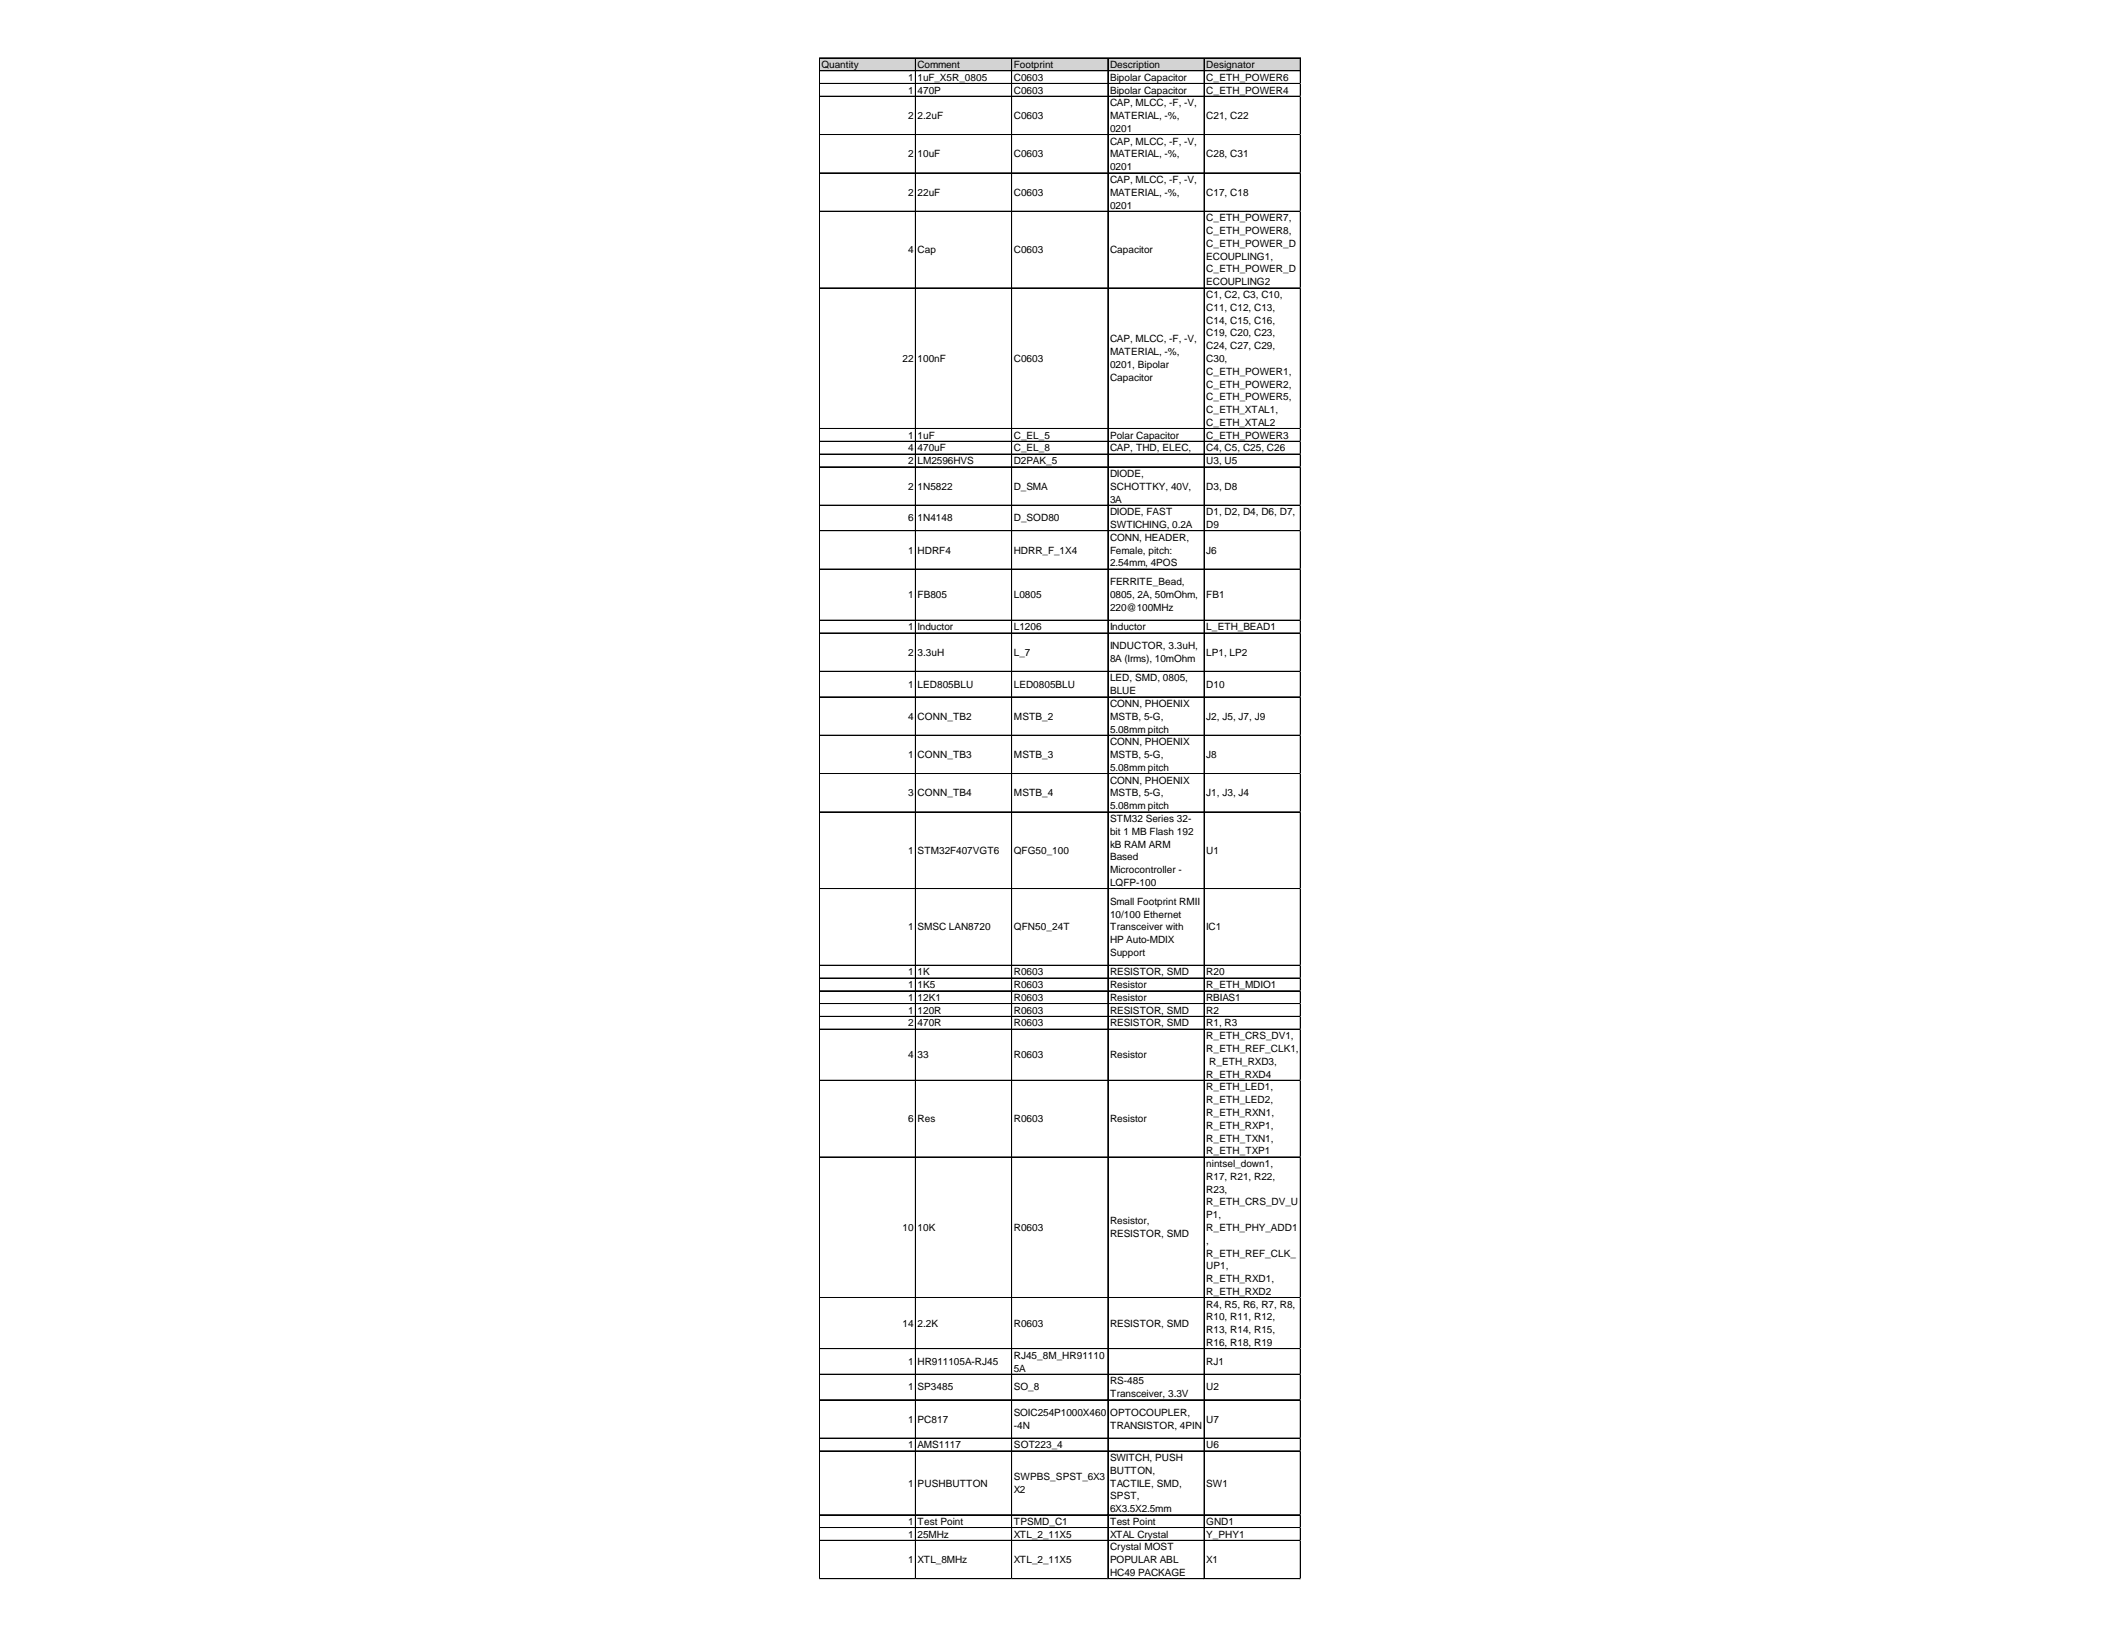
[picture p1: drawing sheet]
<svg xmlns="http://www.w3.org/2000/svg" width="279mm" height="216mm" viewBox="0 0 279 216" stroke-linecap="round" stroke-linejoin="round" font-family="sans-serif">
<defs><g id="words">
<g font-size="1.3">
<text x="108.1" y="9">Quantity</text>
<text x="119.5" y="10.6">1</text>
<text x="120.8" y="9">Comment</text>
<text x="120.8" y="10.6">1uF_X5R_0805</text>
<text x="133.4" y="9">Footprint</text>
<text x="133.4" y="10.6">C0603</text>
<text x="146.1" y="9">Description</text>
<text x="146.1" y="10.6">Bipolar Capacitor</text>
<text x="158.7" y="9">Designator</text>
<text x="158.7" y="10.6">C_ETH_POWER6</text>
<text x="119.5" y="12.3">1</text>
<text x="119.5" y="15.7">2</text>
<text x="120.8" y="12.3">470P</text>
<text x="120.8" y="15.7">2.2uF</text>
<text x="133.4" y="12.3">C0603</text>
<text x="133.4" y="15.7">C0603</text>
<text x="146.1" y="12.3">Bipolar Capacitor</text>
<text x="146.1" y="14">CAP, MLCC, -F, -V,</text>
<text x="146.1" y="15.7">MATERIAL, -%,</text>
<text x="146.1" y="17.4">0201</text>
<text x="158.7" y="12.3">C_ETH_POWER4</text>
<text x="158.7" y="15.7">C21, C22</text>
<text x="119.5" y="20.7">2</text>
<text x="120.8" y="20.7">10uF</text>
<text x="133.4" y="20.7">C0603</text>
<text x="146.1" y="19">CAP, MLCC, -F, -V,</text>
<text x="146.1" y="20.7">MATERIAL, -%,</text>
<text x="146.1" y="22.4">0201</text>
<text x="158.7" y="20.7">C28, C31</text>
<text x="119.5" y="25.8">2</text>
<text x="120.8" y="25.8">22uF</text>
<text x="133.4" y="25.8">C0603</text>
<text x="146.1" y="24.1">CAP, MLCC, -F, -V,</text>
<text x="146.1" y="25.8">MATERIAL, -%,</text>
<text x="146.1" y="27.5">0201</text>
<text x="158.7" y="25.8">C17, C18</text>
<text x="158.7" y="29.1">C_ETH_POWER7,</text>
<text x="119.5" y="33.3">4</text>
<text x="120.8" y="33.3">Cap</text>
<text x="133.4" y="33.3">C0603</text>
<text x="146.1" y="33.3">Capacitor</text>
<text x="158.7" y="30.8">C_ETH_POWER8,</text>
<text x="158.7" y="32.5">C_ETH_POWER_D</text>
<text x="158.7" y="34.2">ECOUPLING1,</text>
<text x="158.7" y="35.9">C_ETH_POWER_D</text>
<text x="158.7" y="37.6">ECOUPLING2</text>
<text x="158.7" y="39.2">C1, C2, C3, C10,</text>
<text x="158.7" y="40.9">C11, C12, C13,</text>
<text x="118.8" y="47.6">22</text>
<text x="120.8" y="47.6">100nF</text>
<text x="133.4" y="47.6">C0603</text>
<text x="146.1" y="45.1">CAP, MLCC, -F, -V,</text>
<text x="146.1" y="46.8">MATERIAL, -%,</text>
<text x="158.7" y="42.6">C14, C15, C16,</text>
<text x="158.7" y="44.3">C19, C20, C23,</text>
<text x="158.7" y="46">C24, C27, C29,</text>
<text x="158.7" y="47.6">C30,</text>
<text x="146.1" y="48.5">0201, Bipolar</text>
<text x="146.1" y="50.1">Capacitor</text>
<text x="158.7" y="49.3">C_ETH_POWER1,</text>
<text x="158.7" y="51">C_ETH_POWER2,</text>
<text x="158.7" y="52.7">C_ETH_POWER5,</text>
<text x="119.5" y="57.7">1</text>
<text x="119.5" y="59.4">4</text>
<text x="120.8" y="57.7">1uF</text>
<text x="120.8" y="59.4">470uF</text>
<text x="133.4" y="57.7">C_EL_5</text>
<text x="133.4" y="59.4">C_EL_8</text>
<text x="146.1" y="57.7">Polar Capacitor</text>
<text x="146.1" y="59.4">CAP, THD, ELEC,</text>
<text x="158.7" y="54.4">C_ETH_XTAL1,</text>
<text x="158.7" y="56.1">C_ETH_XTAL2</text>
<text x="158.7" y="57.7">C_ETH_POWER3</text>
<text x="158.7" y="59.4">C4, C5, C25, C26</text>
<text x="119.5" y="61.1">2</text>
<text x="119.5" y="64.5">2</text>
<text x="120.8" y="61.1">LM2596HVS</text>
<text x="120.8" y="64.5">1N5822</text>
<text x="133.4" y="61.1">D2PAK_5</text>
<text x="133.4" y="64.5">D_SMA</text>
<text x="146.1" y="62.8">DIODE,</text>
<text x="146.1" y="64.5">SCHOTTKY, 40V,</text>
<text x="158.7" y="61.1">U3, U5</text>
<text x="158.7" y="64.5">D3, D8</text>
<text x="119.5" y="68.6">6</text>
<text x="120.8" y="68.6">1N4148</text>
<text x="133.4" y="68.6">D_SOD80</text>
<text x="146.1" y="66.2">3A</text>
<text x="146.1" y="67.8">DIODE, FAST</text>
<text x="146.1" y="69.5">SWTICHING, 0.2A</text>
<text x="146.1" y="71.2">CONN, HEADER,</text>
<text x="158.7" y="67.8">D1, D2, D4, D6, D7,</text>
<text x="158.7" y="69.5">D9</text>
<text x="119.5" y="72.9">1</text>
<text x="120.8" y="72.9">HDRF4</text>
<text x="133.4" y="72.9">HDRR_F_1X4</text>
<text x="146.1" y="72.9">Female, pitch:</text>
<text x="146.1" y="74.6">2.54mm, 4POS</text>
<text x="146.1" y="77.1">FERRITE_Bead,</text>
<text x="158.7" y="72.9">J6</text>
<text x="119.5" y="78.7">1</text>
<text x="119.5" y="83">1</text>
<text x="120.8" y="78.7">FB805</text>
<text x="120.8" y="83">Inductor</text>
<text x="133.4" y="78.7">L0805</text>
<text x="133.4" y="83">L1206</text>
<text x="146.1" y="78.7">0805, 2A, 50mOhm,</text>
<text x="146.1" y="80.4">220@100MHz</text>
<text x="146.1" y="83">Inductor</text>
<text x="158.7" y="78.7">FB1</text>
<text x="158.7" y="83">L_ETH_BEAD1</text>
<text x="119.5" y="86.3">2</text>
<text x="120.8" y="86.3">3.3uH</text>
<text x="133.4" y="86.3">L_7</text>
<text x="146.1" y="85.5">INDUCTOR, 3.3uH,</text>
<text x="146.1" y="87.1">8A (Irms), 10mOhm</text>
<text x="146.1" y="89.7">LED, SMD, 0805,</text>
<text x="158.7" y="86.3">LP1, LP2</text>
<text x="119.5" y="90.5">1</text>
<text x="119.5" y="94.8">4</text>
<text x="120.8" y="90.5">LED805BLU</text>
<text x="120.8" y="94.8">CONN_TB2</text>
<text x="133.4" y="90.5">LED0805BLU</text>
<text x="133.4" y="94.8">MSTB_2</text>
<text x="146.1" y="91.4">BLUE</text>
<text x="146.1" y="93.1">CONN, PHOENIX</text>
<text x="146.1" y="94.8">MSTB, 5-G,</text>
<text x="158.7" y="90.5">D10</text>
<text x="158.7" y="94.8">J2, J5, J7, J9</text>
<text x="119.5" y="99.8">1</text>
<text x="120.8" y="99.8">CONN_TB3</text>
<text x="133.4" y="99.8">MSTB_3</text>
<text x="146.1" y="96.4">5.08mm pitch</text>
<text x="146.1" y="98.1">CONN, PHOENIX</text>
<text x="146.1" y="99.8">MSTB, 5-G,</text>
<text x="146.1" y="101.5">5.08mm pitch</text>
<text x="158.7" y="99.8">J8</text>
<text x="119.5" y="104.9">3</text>
<text x="120.8" y="104.9">CONN_TB4</text>
<text x="133.4" y="104.9">MSTB_4</text>
<text x="146.1" y="103.2">CONN, PHOENIX</text>
<text x="146.1" y="104.9">MSTB, 5-G,</text>
<text x="146.1" y="106.5">5.08mm pitch</text>
<text x="158.7" y="104.9">J1, J3, J4</text>
<text x="119.5" y="112.4">1</text>
<text x="120.8" y="112.4">STM32F407VGT6</text>
<text x="133.4" y="112.4">QFG50_100</text>
<text x="146.1" y="108.2">STM32 Series 32-</text>
<text x="146.1" y="109.9">bit 1 MB Flash 192</text>
<text x="146.1" y="111.6">kB RAM ARM</text>
<text x="146.1" y="113.3">Based</text>
<text x="158.7" y="112.4">U1</text>
<text x="146.1" y="114.9">Microcontroller -</text>
<text x="146.1" y="116.6">LQFP-100</text>
<text x="146.1" y="119.1">Small Footprint RMII</text>
<text x="119.5" y="122.5">1</text>
<text x="120.8" y="122.5">SMSC LAN8720</text>
<text x="133.4" y="122.5">QFN50_24T</text>
<text x="146.1" y="120.8">10/100 Ethernet</text>
<text x="146.1" y="122.5">Transceiver with</text>
<text x="146.1" y="124.2">HP Auto-MDIX</text>
<text x="146.1" y="125.8">Support</text>
<text x="158.7" y="122.5">IC1</text>
<text x="119.5" y="128.4">1</text>
<text x="119.5" y="130.1">1</text>
<text x="119.5" y="131.8">1</text>
<text x="120.8" y="128.4">1K</text>
<text x="120.8" y="130.1">1K5</text>
<text x="120.8" y="131.8">12K1</text>
<text x="133.4" y="128.4">R0603</text>
<text x="133.4" y="130.1">R0603</text>
<text x="133.4" y="131.8">R0603</text>
<text x="146.1" y="128.4">RESISTOR, SMD</text>
<text x="146.1" y="130.1">Resistor</text>
<text x="146.1" y="131.8">Resistor</text>
<text x="158.7" y="128.4">R20</text>
<text x="158.7" y="130.1">R_ETH_MDIO1</text>
<text x="158.7" y="131.8">RBIAS1</text>
<text x="119.5" y="133.5">1</text>
<text x="119.5" y="135.1">2</text>
<text x="120.8" y="133.5">120R</text>
<text x="120.8" y="135.1">470R</text>
<text x="133.4" y="133.5">R0603</text>
<text x="133.4" y="135.1">R0603</text>
<text x="146.1" y="133.5">RESISTOR, SMD</text>
<text x="146.1" y="135.1">RESISTOR, SMD</text>
<text x="158.7" y="133.5">R2</text>
<text x="158.7" y="135.1">R1, R3</text>
<text x="158.7" y="136.8">R_ETH_CRS_DV1,</text>
<text x="119.5" y="139.3">4</text>
<text x="120.8" y="139.3">33</text>
<text x="133.4" y="139.3">R0603</text>
<text x="146.1" y="139.3">Resistor</text>
<text x="158.7" y="138.5">R_ETH_REF_CLK1,</text>
<text x="158.7" y="141.9">R_ETH_RXD4</text>
<text x="158.7" y="143.5">R_ETH_LED1,</text>
<text x="159.1" y="140.2">R_ETH_RXD3,</text>
<text x="119.5" y="147.7">6</text>
<text x="120.8" y="147.7">Res</text>
<text x="133.4" y="147.7">R0603</text>
<text x="146.1" y="147.7">Resistor</text>
<text x="158.7" y="145.2">R_ETH_LED2,</text>
<text x="158.7" y="146.9">R_ETH_RXN1,</text>
<text x="158.7" y="148.6">R_ETH_RXP1,</text>
<text x="158.7" y="150.3">R_ETH_TXN1,</text>
<text x="158.7" y="152">R_ETH_TXP1</text>
<text x="158.7" y="153.6">nintsel_down1,</text>
<text x="158.7" y="155.3">R17, R21, R22,</text>
<text x="146.1" y="161.2">Resistor,</text>
<text x="158.7" y="157">R23,</text>
<text x="158.7" y="158.7">R_ETH_CRS_DV_U</text>
<text x="158.7" y="160.4">P1,</text>
<text x="118.8" y="162.1">10</text>
<text x="120.8" y="162.1">10K</text>
<text x="133.4" y="162.1">R0603</text>
<text x="146.1" y="162.9">RESISTOR, SMD</text>
<text x="158.7" y="162.1">R_ETH_PHY_ADD1</text>
<text x="158.7" y="163.7">,</text>
<text x="158.7" y="165.4">R_ETH_REF_CLK_</text>
<text x="158.7" y="167.1">UP1,</text>
<text x="158.7" y="168.8">R_ETH_RXD1,</text>
<text x="158.7" y="170.5">R_ETH_RXD2</text>
<text x="158.7" y="172.1">R4, R5, R6, R7, R8,</text>
<text x="158.7" y="173.8">R10, R11, R12,</text>
<text x="118.8" y="174.6">14</text>
<text x="119.5" y="179.7">1</text>
<text x="120.8" y="174.6">2.2K</text>
<text x="120.8" y="179.7">HR911105A-RJ45</text>
<text x="133.4" y="174.6">R0603</text>
<text x="133.4" y="178.9">RJ45_8M_HR91110</text>
<text x="146.1" y="174.6">RESISTOR, SMD</text>
<text x="158.7" y="175.5">R13, R14, R15,</text>
<text x="158.7" y="177.2">R16, R18, R19</text>
<text x="158.7" y="179.7">RJ1</text>
<text x="119.5" y="183">1</text>
<text x="120.8" y="183">SP3485</text>
<text x="133.4" y="180.6">5A</text>
<text x="133.4" y="183">SO_8</text>
<text x="146.1" y="182.2">RS-485</text>
<text x="146.1" y="183.9">Transceiver, 3.3V</text>
<text x="158.7" y="183">U2</text>
<text x="119.5" y="187.3">1</text>
<text x="119.5" y="190.7">1</text>
<text x="120.8" y="187.3">PC817</text>
<text x="120.8" y="190.7">AMS1117</text>
<text x="133.4" y="186.4">SOIC254P1000X460</text>
<text x="133.4" y="188.1">-4N</text>
<text x="133.4" y="190.7">SOT223_4</text>
<text x="146.1" y="186.4">OPTOCOUPLER,</text>
<text x="146.1" y="188.1">TRANSISTOR, 4PIN</text>
<text x="158.7" y="187.3">U7</text>
<text x="158.7" y="190.7">U6</text>
<text x="119.5" y="195.7">1</text>
<text x="120.8" y="195.7">PUSHBUTTON</text>
<text x="133.4" y="194.8">SWPBS_SPST_6X3</text>
<text x="133.4" y="196.5">X2</text>
<text x="146.1" y="192.3">SWITCH, PUSH</text>
<text x="146.1" y="194">BUTTON,</text>
<text x="146.1" y="195.7">TACTILE, SMD,</text>
<text x="146.1" y="197.4">SPST,</text>
<text x="158.7" y="195.7">SW1</text>
<text x="119.5" y="200.7">1</text>
<text x="119.5" y="202.4">1</text>
<text x="120.8" y="200.7">Test Point</text>
<text x="120.8" y="202.4">25MHz</text>
<text x="133.4" y="200.7">TPSMD_C1</text>
<text x="133.4" y="202.4">XTL_2_11X5</text>
<text x="146.1" y="199.1">6X3.5X2.5mm</text>
<text x="146.1" y="200.7">Test Point</text>
<text x="146.1" y="202.4">XTAL Crystal</text>
<text x="158.7" y="200.7">GND1</text>
<text x="158.7" y="202.4">Y_PHY1</text>
<text x="119.5" y="205.8">1</text>
<text x="120.8" y="205.8">XTL_8MHz</text>
<text x="133.4" y="205.8">XTL_2_11X5</text>
<text x="146.1" y="204.1">Crystal MOST</text>
<text x="146.1" y="205.8">POPULAR ABL</text>
<text x="146.1" y="207.5">HC49 PACKAGE</text>
<text x="158.7" y="205.8">X1</text>
</g>
</g></defs>
<path d="M107.8 7.6h63.4v1.8h-63.4z" fill="#d3d3d3"/>
<g fill="none" stroke="#000" stroke-width=".13">
<path d="M107.8 7.6v200.3M107.9 7.6h63.3M107.9 7.7h63.3M107.9 9.3h63.3M107.9 11h63.3M107.9 12.7h63.3M107.9 17.7h63.3M120.5 7.7v200.2M133.1 7.7v200.2M133.2 7.7v200.2M145.8 7.7v200.2M158.5 7.7v200.2"/>
<path d="M171.1 7.7v200.2M171.2 7.7v200.2M107.9 22.8h63.3M107.9 27.8h63.3M107.9 37.9h63.3M107.9 56.4h63.3M107.9 58.1h63.3M107.9 59.8h63.3M107.9 61.5h63.3M107.9 66.5h63.3M107.9 69.9h63.3M107.9 74.9h63.3"/>
<path d="M107.9 81.6h63.3M107.9 81.7h63.3M107.9 83.3h63.3M107.9 83.4h63.3M107.9 88.4h63.3M107.9 91.7h63.3M107.9 91.8h63.3M107.9 96.8h63.3M107.9 101.8h63.3M107.9 101.9h63.3M107.9 106.9h63.3M107.9 117h63.3"/>
<path d="M107.9 127.1h63.3M107.9 128.7h63.3M107.9 128.8h63.3M107.9 130.4h63.3M107.9 130.5h63.3M107.9 132.1h63.3M107.9 132.2h63.3M107.9 133.8h63.3M107.9 135.5h63.3M107.9 142.2h63.3M107.9 152.3h63.3M107.9 170.8h63.3"/>
<path d="M107.9 177.5h63.3M107.9 177.6h63.3M107.9 180.9h63.3M107.9 184.3h63.3M107.9 189.3h63.3M107.9 189.4h63.3M107.9 191h63.3M107.9 199.4h63.3M107.9 201.1h63.3M107.9 202.8h63.3M107.9 207.8h63.3M107.9 207.9h63.3"/>
</g>
<path d="M107.8 207.9h.1" fill="none" stroke="#e0e0e0" stroke-width=".13"/>
<path d="M107.8 207.9h.1z" fill="#e0e0e0"/>
<path d="M120.5 207.9h.1" fill="none" stroke="#e0e0e0" stroke-width=".13"/>
<path d="M133.1 207.9h.1" fill="none" stroke="#e0e0e0" stroke-width=".13"/>
<path d="M133.1 207.9h.1z" fill="#e0e0e0"/>
<path d="M145.8 207.9h.1" fill="none" stroke="#e0e0e0" stroke-width=".13"/>
<path d="M145.8 207.9h.1z" fill="#e0e0e0"/>
<path d="M158.5 207.9h.1" fill="none" stroke="#e0e0e0" stroke-width=".13"/>
<path d="M171.1 207.9h.1" fill="none" stroke="#e0e0e0" stroke-width=".13"/>
<path d="M171.1 207.9h.1z" fill="#e0e0e0"/>
<path d="M171.2 11h.1" fill="none" stroke="#e0e0e0" stroke-width=".13"/>
<path d="M171.2 11v.1z" fill="#e0e0e0"/>
<path d="M171.2 12.7h.1" fill="none" stroke="#e0e0e0" stroke-width=".13"/>
<path d="M171.2 17.7h.1" fill="none" stroke="#e0e0e0" stroke-width=".13"/>
<path d="M171.2 17.7v.1z" fill="#e0e0e0"/>
<path d="M171.2 22.8h.1" fill="none" stroke="#e0e0e0" stroke-width=".13"/>
<path d="M171.2 27.8h.1" fill="none" stroke="#e0e0e0" stroke-width=".13"/>
<path d="M171.2 27.8v.1z" fill="#e0e0e0"/>
<path d="M171.2 37.9h.1" fill="none" stroke="#e0e0e0" stroke-width=".13"/>
<path d="M171.2 37.9v.1z" fill="#e0e0e0"/>
<path d="M171.2 56.4h.1" fill="none" stroke="#e0e0e0" stroke-width=".13"/>
<path d="M171.2 56.4v.1z" fill="#e0e0e0"/>
<path d="M171.2 58.1h.1" fill="none" stroke="#e0e0e0" stroke-width=".13"/>
<path d="M171.2 58.1v.1z" fill="#e0e0e0"/>
<path d="M171.2 59.8h.1" fill="none" stroke="#e0e0e0" stroke-width=".13"/>
<path d="M171.2 61.5h.1" fill="none" stroke="#e0e0e0" stroke-width=".13"/>
<path d="M171.2 66.5h.1" fill="none" stroke="#e0e0e0" stroke-width=".13"/>
<path d="M171.2 66.5v.1z" fill="#e0e0e0"/>
<path d="M171.2 69.9h.1" fill="none" stroke="#e0e0e0" stroke-width=".13"/>
<path d="M171.2 74.9h.1" fill="none" stroke="#e0e0e0" stroke-width=".13"/>
<path d="M171.2 74.9v.1z" fill="#e0e0e0"/>
<path d="M171.2 81.6h.1" fill="none" stroke="#e0e0e0" stroke-width=".13"/>
<path d="M171.2 81.6v.1z" fill="#e0e0e0"/>
<path d="M171.2 83.3h.1" fill="none" stroke="#e0e0e0" stroke-width=".13"/>
<path d="M171.2 83.3v.1z" fill="#e0e0e0"/>
<path d="M171.2 88.4h.1" fill="none" stroke="#e0e0e0" stroke-width=".13"/>
<path d="M171.2 91.7h.1" fill="none" stroke="#e0e0e0" stroke-width=".13"/>
<path d="M171.2 91.7v.1z" fill="#e0e0e0"/>
<path d="M171.2 96.8h.1" fill="none" stroke="#e0e0e0" stroke-width=".13"/>
<path d="M171.2 96.8v.1z" fill="#e0e0e0"/>
<path d="M171.2 101.8h.1" fill="none" stroke="#e0e0e0" stroke-width=".13"/>
<path d="M171.2 101.8v.1z" fill="#e0e0e0"/>
<path d="M171.2 106.9h.1" fill="none" stroke="#e0e0e0" stroke-width=".13"/>
<path d="M171.2 106.9v.1z" fill="#e0e0e0"/>
<path d="M171.2 117h.1" fill="none" stroke="#e0e0e0" stroke-width=".13"/>
<path d="M171.2 127.1h.1" fill="none" stroke="#e0e0e0" stroke-width=".13"/>
<path d="M171.2 128.7h.1" fill="none" stroke="#e0e0e0" stroke-width=".13"/>
<path d="M171.2 128.7v.1z" fill="#e0e0e0"/>
<path d="M171.2 130.4h.1" fill="none" stroke="#e0e0e0" stroke-width=".13"/>
<path d="M171.2 130.4v.1z" fill="#e0e0e0"/>
<path d="M171.2 132.1h.1" fill="none" stroke="#e0e0e0" stroke-width=".13"/>
<path d="M171.2 132.1v.1z" fill="#e0e0e0"/>
<path d="M171.2 133.8h.1" fill="none" stroke="#e0e0e0" stroke-width=".13"/>
<path d="M171.2 133.8v.1z" fill="#e0e0e0"/>
<path d="M171.2 135.5h.1" fill="none" stroke="#e0e0e0" stroke-width=".13"/>
<path d="M171.2 135.5v.1z" fill="#e0e0e0"/>
<path d="M171.2 142.2h.1" fill="none" stroke="#e0e0e0" stroke-width=".13"/>
<path d="M171.2 142.2v.1z" fill="#e0e0e0"/>
<path d="M171.2 152.3h.1" fill="none" stroke="#e0e0e0" stroke-width=".13"/>
<path d="M171.2 152.3v.1z" fill="#e0e0e0"/>
<path d="M171.2 170.8h.1" fill="none" stroke="#e0e0e0" stroke-width=".13"/>
<path d="M171.2 170.8v.1z" fill="#e0e0e0"/>
<path d="M171.2 177.5h.1" fill="none" stroke="#e0e0e0" stroke-width=".13"/>
<path d="M171.2 177.5v.1z" fill="#e0e0e0"/>
<path d="M171.2 180.9h.1" fill="none" stroke="#e0e0e0" stroke-width=".13"/>
<path d="M171.2 180.9v.1z" fill="#e0e0e0"/>
<path d="M171.2 184.3h.1" fill="none" stroke="#e0e0e0" stroke-width=".13"/>
<path d="M171.2 189.3h.1" fill="none" stroke="#e0e0e0" stroke-width=".13"/>
<path d="M171.2 189.3v.1z" fill="#e0e0e0"/>
<path d="M171.2 191h.1" fill="none" stroke="#e0e0e0" stroke-width=".13"/>
<path d="M171.2 191v.1z" fill="#e0e0e0"/>
<path d="M171.2 199.4h.1" fill="none" stroke="#e0e0e0" stroke-width=".13"/>
<path d="M171.2 199.4v.1z" fill="#e0e0e0"/>
<path d="M171.2 201.1h.1" fill="none" stroke="#e0e0e0" stroke-width=".13"/>
<path d="M171.2 201.1v.1z" fill="#e0e0e0"/>
<path d="M171.2 202.8h.1" fill="none" stroke="#e0e0e0" stroke-width=".13"/>
<path d="M171.2 207.8h.1" fill="none" stroke="#e0e0e0" stroke-width=".13"/>
<path d="M171.2 207.8v.1z" fill="#e0e0e0"/>
<use href="#words"/>
</svg>
